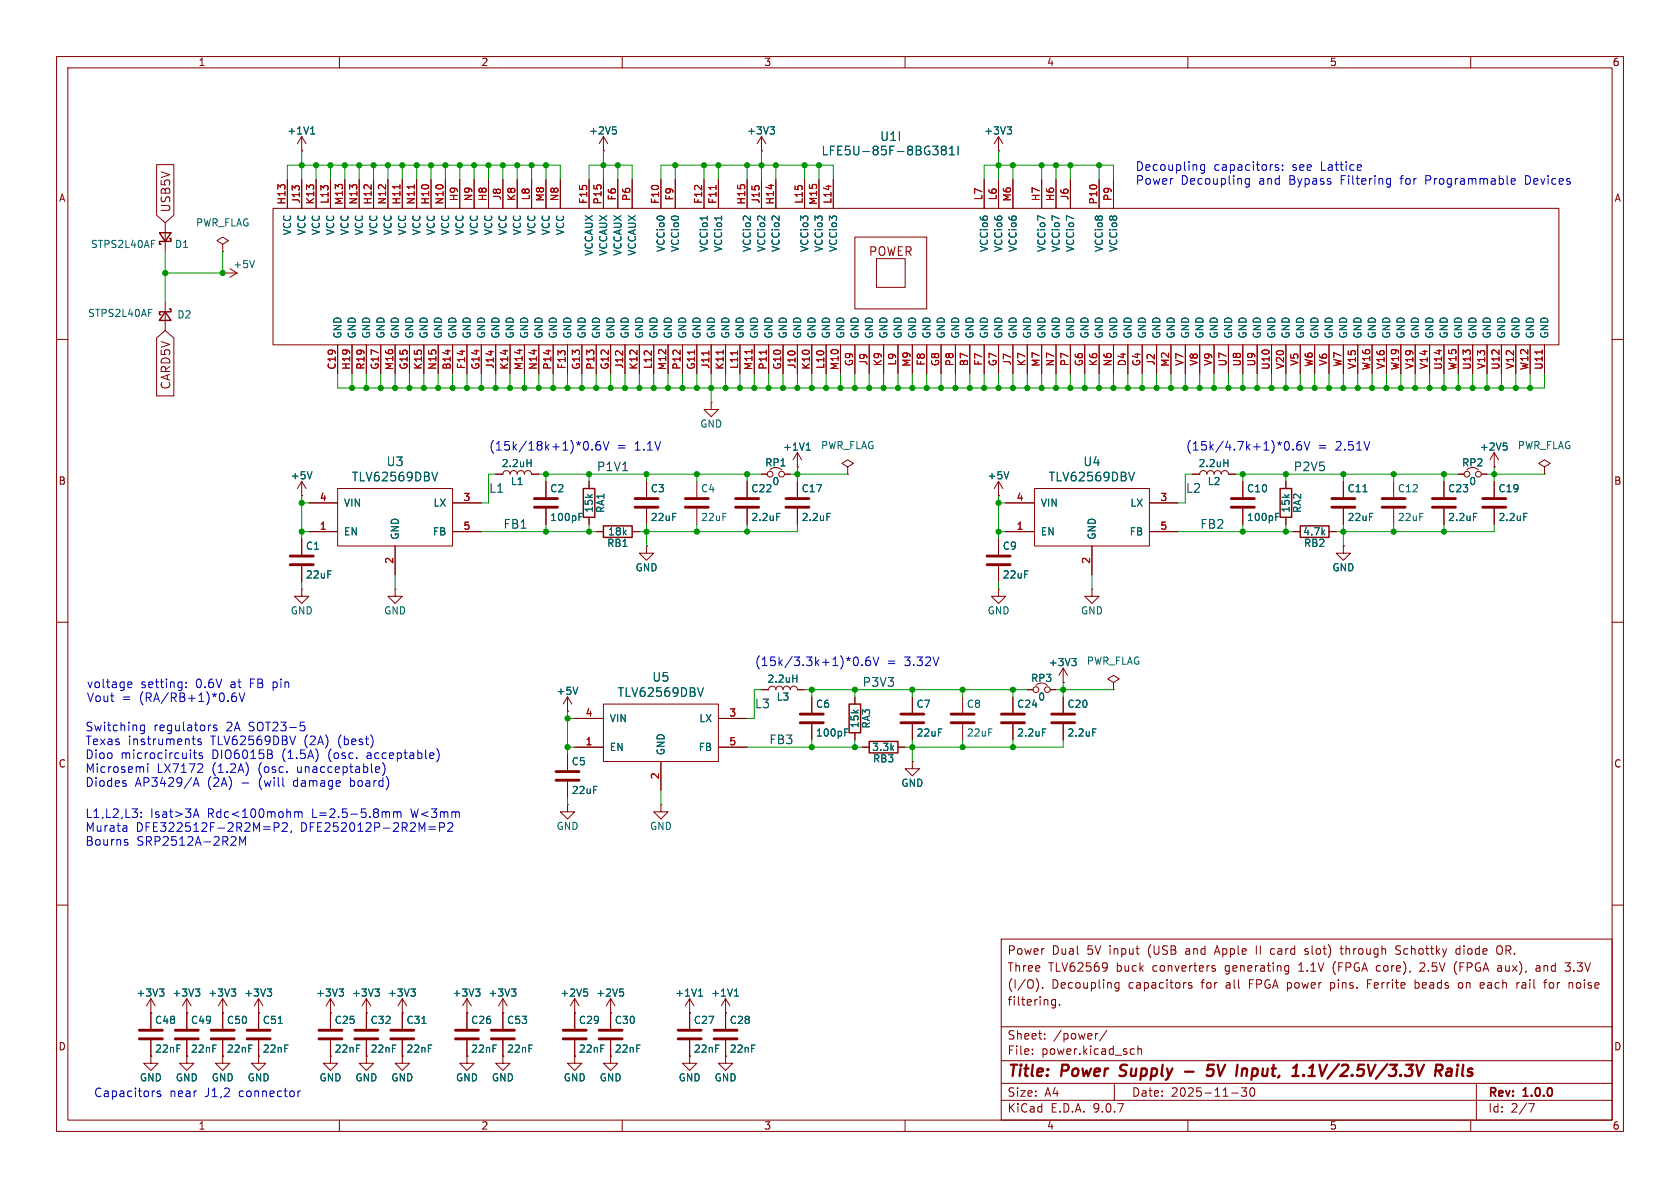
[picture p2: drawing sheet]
<svg xmlns="http://www.w3.org/2000/svg" width="297mm" height="210mm" viewBox="0 0 297 210" stroke-linecap="round" stroke-linejoin="round" font-family="sans-serif">
<defs><g id="words">
<g font-size="2.8" fill="#840000">
<text x="178" y="190.9">Title:</text>
<text x="187.7" y="190.9">Power</text>
<text x="198.8" y="190.9">Supply</text>
<text x="215.9" y="190.9">5V</text>
<text x="221.8" y="190.9">Input,</text>
<text x="232.6" y="190.9">1.1V/2.5V/3.3V</text>
<text x="258.6" y="190.9">Rails</text>
</g>
<g font-size="2.1" fill="#006464">
<text x="145.1" y="27.7">LFE5U-85F-8BG381I</text>
<text x="155.5" y="25.1">U1I</text>
<text x="68.2" y="82.6">U3</text>
<text x="191.4" y="82.6">U4</text>
<text x="62.1" y="85.3">TLV62569DBV</text>
<text x="185.3" y="85.3">TLV62569DBV</text>
<text x="109.1" y="123.4">TLV62569DBV</text>
<text x="115.2" y="120.7">U5</text>
</g>
<g font-size="2.1" fill="#0000c2">
<text x="200.7" y="30.3">Decoupling</text>
<text x="200.7" y="32.8">Power</text>
<text x="208.7" y="32.8">Decoupling</text>
<text x="214.5" y="30.3">capacitors:</text>
<text x="222.6" y="32.8">and</text>
<text x="228" y="32.8">Bypass</text>
<text x="228.5" y="30.3">see</text>
<text x="233.6" y="30.3">Lattice</text>
<text x="237.3" y="32.8">Filtering</text>
<text x="248" y="32.8">for</text>
<text x="252.5" y="32.8">Programmable</text>
<text x="270.3" y="32.8">Devices</text>
<text x="86.4" y="79.8">(15k/18k+1)*0.6V</text>
<text x="109" y="79.8">=</text>
<text x="112.2" y="79.8">1.1V</text>
<text x="209.5" y="79.8">(15k/4.7k+1)*0.6V</text>
<text x="232.9" y="79.8">=</text>
<text x="236.1" y="79.8">2.51V</text>
<text x="133.3" y="117.9">(15k/3.3k+1)*0.6V</text>
<text x="156.7" y="117.9">=</text>
<text x="159.9" y="117.9">3.32V</text>
<text x="15.2" y="121.8">voltage</text>
<text x="15.2" y="124.2">Vout</text>
<text x="21.5" y="124.2">=</text>
<text x="24.7" y="124.2">(RA/RB+1)*0.6V</text>
<text x="24.8" y="121.8">setting:</text>
<text x="34.6" y="121.8">0.6V</text>
<text x="40.9" y="121.8">at</text>
<text x="44.4" y="121.8">FB pin</text>
<text x="15" y="129.4">Switching</text>
<text x="15" y="131.8">Texas</text>
<text x="22.6" y="131.8">instruments</text>
<text x="27.1" y="129.4">regulators</text>
<text x="37.3" y="131.8">TLV62569DBV</text>
<text x="40" y="129.4">2A SOT23-5</text>
<text x="53.9" y="131.8">(2A)</text>
<text x="60" y="131.8">(best)</text>
<text x="15" y="134.3">Dioo</text>
<text x="15" y="136.7">Microsemi</text>
<text x="21.3" y="134.3">microcircuits</text>
<text x="27.7" y="136.7">LX7172</text>
<text x="37.5" y="136.7">(1.2A)</text>
<text x="37.5" y="134.3">DIO6015B</text>
<text x="45.8" y="136.7">(osc.</text>
<text x="50" y="134.3">(1.5A)</text>
<text x="52.8" y="136.7">unacceptable)</text>
<text x="58.3" y="134.3">(osc.</text>
<text x="65.2" y="134.3">acceptable)</text>
<text x="15" y="139.2">Diodes</text>
<text x="23.8" y="139.2">AP3429/A</text>
<text x="36.7" y="139.2">(2A)</text>
<text x="42.8" y="139.2">-</text>
<text x="46" y="139.2">(will</text>
<text x="52.3" y="139.2">damage</text>
<text x="62.4" y="139.2">board)</text>
<text x="15" y="144.7">L1,L2,L3:</text>
<text x="15" y="147.2">Murata</text>
<text x="15" y="149.6">Bourns</text>
<text x="24" y="147.2">DFE322512F-2R2M=P2,</text>
<text x="24.1" y="149.6">SRP2512A-2R2M</text>
<text x="26.5" y="144.7">Isat&gt;3A</text>
<text x="36.7" y="144.7">Rdc&lt;100mohm</text>
<text x="53.2" y="147.2">DFE252012P-2R2M=P2</text>
<text x="55.3" y="144.7">L=2.5-5.8mm</text>
<text x="72.9" y="144.7">W&lt;3mm</text>
<text x="16.5" y="194.1">Capacitors</text>
<text x="29.9" y="194.1">near</text>
<text x="36.3" y="194.1">J1,2</text>
<text x="42.4" y="194.1">connector</text>
</g>
<g font-size="2.1" fill="#840000">
<text x="30.3" y="37.7" transform="rotate(-90 30.3 37.7)">USB5V</text>
<text x="153.5" y="45.4">POWER</text>
<text x="30.3" y="68.9" transform="rotate(-90 30.3 68.9)">CARD5V</text>
<text x="178" y="172">Three</text>
<text x="178" y="169">Power</text>
<text x="185.3" y="172">TLV62569</text>
<text x="185.9" y="169">Dual</text>
<text x="192.2" y="169">5V input</text>
<text x="197.4" y="172">buck</text>
<text x="203.2" y="169">(USB</text>
<text x="203.9" y="172">converters</text>
<text x="210" y="169">and</text>
<text x="215.4" y="169">Apple</text>
<text x="216.8" y="172">generating</text>
<text x="225.5" y="169">card</text>
<text x="230" y="172">1.1V</text>
<text x="231.7" y="169">slot)</text>
<text x="236.2" y="172">(FPGA</text>
<text x="238.2" y="169">through</text>
<text x="244" y="172">core),</text>
<text x="248.1" y="169">Schottky</text>
<text x="251.9" y="172">2.5V</text>
<text x="258.1" y="172">(FPGA</text>
<text x="258.9" y="169">diode</text>
<text x="265.9" y="172">aux),</text>
<text x="266.3" y="169">OR.</text>
<text x="272.9" y="172">and</text>
<text x="278.2" y="172">3.3V</text>
<text x="178" y="178">filtering.</text>
<text x="178" y="175">(I/O).</text>
<text x="185.9" y="175">Decoupling</text>
<text x="199.5" y="175">capacitors</text>
<text x="212.5" y="175">for</text>
<text x="217" y="175">all</text>
<text x="221.2" y="175">FPGA power</text>
<text x="235.9" y="175">pins.</text>
<text x="242.5" y="175">Ferrite</text>
<text x="251.1" y="175">beads</text>
<text x="259" y="175">on</text>
<text x="263" y="175">each</text>
<text x="269.6" y="175">rail</text>
<text x="274.7" y="175">for</text>
<text x="279.1" y="175">noise</text>
<text x="178" y="184">Sheet:</text>
<text x="186.2" y="184">/power/</text>
<text x="178" y="186.7">File:</text>
<text x="184.1" y="186.7">power.kicad_sch</text>
<text x="178" y="196.9">KiCad</text>
<text x="178" y="194.1">Size:</text>
<text x="184.7" y="194.1">A4</text>
<text x="185.7" y="196.9">E.D.A.</text>
<text x="193.3" y="196.9">9.0.7</text>
<text x="200" y="194.1">Date:</text>
<text x="207" y="194.1">2025-11-30</text>
<text x="263" y="194.3">Rev:</text>
<text x="263" y="196.9">Id:</text>
<text x="267.1" y="196.9">2/7</text>
<text x="269.4" y="194.3">1.0.0</text>
</g>
<g font-size="2.1" fill="#0f0f0f">
<text x="105.4" y="83.4">P1V1</text>
<text x="228.6" y="83.4">P2V5</text>
<text x="86.4" y="87.2">L1</text>
<text x="209.5" y="87.2">L2</text>
<text x="88.9" y="93.6">FB1</text>
<text x="212.1" y="93.6">FB2</text>
<text x="133.3" y="125.3">L3</text>
<text x="152.4" y="121.5">P3V3</text>
<text x="135.9" y="131.7">FB3</text>
</g>
<g font-size="1.8" fill="#840000">
<text x="35" y="11.9">1</text>
<text x="85" y="11.9">2</text>
<text x="135" y="11.9">3</text>
<text x="185" y="11.9">4</text>
<text x="235" y="11.9">5</text>
<text x="285" y="11.9">6</text>
<text x="10.3" y="35.9">A</text>
<text x="285.3" y="35.9">A</text>
<text x="10.3" y="85.9">B</text>
<text x="285.3" y="85.9">B</text>
<text x="10.3" y="135.9">C</text>
<text x="285.3" y="135.9">C</text>
<text x="10.3" y="185.9">D</text>
<text x="285.3" y="185.9">D</text>
<text x="35" y="199.9">1</text>
<text x="85" y="199.9">2</text>
<text x="135" y="199.9">3</text>
<text x="185" y="199.9">4</text>
<text x="235" y="199.9">5</text>
<text x="285" y="199.9">6</text>
</g>
<g font-size="1.8" fill="#006464">
<text x="50.7" y="24">+1V1</text>
<text x="104" y="24">+2V5</text>
<text x="132" y="24">+3V3</text>
<text x="173.9" y="24">+3V3</text>
<text x="34.6" y="40.2">PWR_FLAG</text>
<text x="51.7" y="41.7" transform="rotate(-90 51.7 41.7)">VCC</text>
<text x="54.2" y="41.7" transform="rotate(-90 54.2 41.7)">VCC</text>
<text x="56.7" y="41.7" transform="rotate(-90 56.7 41.7)">VCC</text>
<text x="59.3" y="41.7" transform="rotate(-90 59.3 41.7)">VCC</text>
<text x="61.8" y="41.7" transform="rotate(-90 61.8 41.7)">VCC</text>
<text x="64.4" y="41.7" transform="rotate(-90 64.4 41.7)">VCC</text>
<text x="66.9" y="41.7" transform="rotate(-90 66.9 41.7)">VCC</text>
<text x="69.4" y="41.7" transform="rotate(-90 69.4 41.7)">VCC</text>
<text x="72" y="41.7" transform="rotate(-90 72 41.7)">VCC</text>
<text x="74.5" y="41.7" transform="rotate(-90 74.5 41.7)">VCC</text>
<text x="77.1" y="41.7" transform="rotate(-90 77.1 41.7)">VCC</text>
<text x="79.6" y="41.7" transform="rotate(-90 79.6 41.7)">VCC</text>
<text x="82.1" y="41.7" transform="rotate(-90 82.1 41.7)">VCC</text>
<text x="84.7" y="41.7" transform="rotate(-90 84.7 41.7)">VCC</text>
<text x="87.2" y="41.7" transform="rotate(-90 87.2 41.7)">VCC</text>
<text x="89.8" y="41.7" transform="rotate(-90 89.8 41.7)">VCC</text>
<text x="92.3" y="41.7" transform="rotate(-90 92.3 41.7)">VCC</text>
<text x="94.8" y="41.7" transform="rotate(-90 94.8 41.7)">VCC</text>
<text x="97.4" y="41.7" transform="rotate(-90 97.4 41.7)">VCC</text>
<text x="99.9" y="41.7" transform="rotate(-90 99.9 41.7)">VCC</text>
<text x="16" y="44">STPS2L40AF</text>
<text x="30.8" y="44">D1</text>
<text x="41.1" y="47.6">+5V</text>
<text x="105" y="45.3" transform="rotate(-90 105 45.3)">VCCAUX</text>
<text x="107.5" y="45.3" transform="rotate(-90 107.5 45.3)">VCCAUX</text>
<text x="110.1" y="45.3" transform="rotate(-90 110.1 45.3)">VCCAUX</text>
<text x="112.6" y="45.3" transform="rotate(-90 112.6 45.3)">VCCAUX</text>
<text x="117.7" y="44.6" transform="rotate(-90 117.7 44.6)">VCCio0</text>
<text x="120.2" y="44.6" transform="rotate(-90 120.2 44.6)">VCCio0</text>
<text x="125.3" y="44.6" transform="rotate(-90 125.3 44.6)">VCCio1</text>
<text x="127.9" y="44.6" transform="rotate(-90 127.9 44.6)">VCCio1</text>
<text x="132.9" y="44.6" transform="rotate(-90 132.9 44.6)">VCCio2</text>
<text x="135.5" y="44.6" transform="rotate(-90 135.5 44.6)">VCCio2</text>
<text x="138" y="44.6" transform="rotate(-90 138 44.6)">VCCio2</text>
<text x="143.1" y="44.6" transform="rotate(-90 143.1 44.6)">VCCio3</text>
<text x="145.6" y="44.6" transform="rotate(-90 145.6 44.6)">VCCio3</text>
<text x="148.2" y="44.6" transform="rotate(-90 148.2 44.6)">VCCio3</text>
<text x="174.9" y="44.6" transform="rotate(-90 174.9 44.6)">VCCio6</text>
<text x="177.4" y="44.6" transform="rotate(-90 177.4 44.6)">VCCio6</text>
<text x="179.9" y="44.6" transform="rotate(-90 179.9 44.6)">VCCio6</text>
<text x="185" y="44.6" transform="rotate(-90 185 44.6)">VCCio7</text>
<text x="187.6" y="44.6" transform="rotate(-90 187.6 44.6)">VCCio7</text>
<text x="190.1" y="44.6" transform="rotate(-90 190.1 44.6)">VCCio7</text>
<text x="195.2" y="44.6" transform="rotate(-90 195.2 44.6)">VCCio8</text>
<text x="197.7" y="44.6" transform="rotate(-90 197.7 44.6)">VCCio8</text>
<text x="15.5" y="56.2">STPS2L40AF</text>
<text x="31.3" y="56.5">D2</text>
<text x="60.6" y="59.9" transform="rotate(-90 60.6 59.9)">GND</text>
<text x="63.1" y="59.9" transform="rotate(-90 63.1 59.9)">GND</text>
<text x="65.6" y="59.9" transform="rotate(-90 65.6 59.9)">GND</text>
<text x="68.2" y="59.9" transform="rotate(-90 68.2 59.9)">GND</text>
<text x="70.7" y="59.9" transform="rotate(-90 70.7 59.9)">GND</text>
<text x="73.3" y="59.9" transform="rotate(-90 73.3 59.9)">GND</text>
<text x="75.8" y="59.9" transform="rotate(-90 75.8 59.9)">GND</text>
<text x="78.3" y="59.9" transform="rotate(-90 78.3 59.9)">GND</text>
<text x="80.9" y="59.9" transform="rotate(-90 80.9 59.9)">GND</text>
<text x="83.4" y="59.9" transform="rotate(-90 83.4 59.9)">GND</text>
<text x="86" y="59.9" transform="rotate(-90 86 59.9)">GND</text>
<text x="88.5" y="59.9" transform="rotate(-90 88.5 59.9)">GND</text>
<text x="91" y="59.9" transform="rotate(-90 91 59.9)">GND</text>
<text x="93.6" y="59.9" transform="rotate(-90 93.6 59.9)">GND</text>
<text x="96.1" y="59.9" transform="rotate(-90 96.1 59.9)">GND</text>
<text x="98.7" y="59.9" transform="rotate(-90 98.7 59.9)">GND</text>
<text x="101.2" y="59.9" transform="rotate(-90 101.2 59.9)">GND</text>
<text x="103.7" y="59.9" transform="rotate(-90 103.7 59.9)">GND</text>
<text x="106.3" y="59.9" transform="rotate(-90 106.3 59.9)">GND</text>
<text x="108.8" y="59.9" transform="rotate(-90 108.8 59.9)">GND</text>
<text x="111.4" y="59.9" transform="rotate(-90 111.4 59.9)">GND</text>
<text x="113.9" y="59.9" transform="rotate(-90 113.9 59.9)">GND</text>
<text x="116.4" y="59.9" transform="rotate(-90 116.4 59.9)">GND</text>
<text x="119" y="59.9" transform="rotate(-90 119 59.9)">GND</text>
<text x="121.5" y="59.9" transform="rotate(-90 121.5 59.9)">GND</text>
<text x="124.1" y="59.9" transform="rotate(-90 124.1 59.9)">GND</text>
<text x="126.6" y="59.9" transform="rotate(-90 126.6 59.9)">GND</text>
<text x="129.1" y="59.9" transform="rotate(-90 129.1 59.9)">GND</text>
<text x="131.7" y="59.9" transform="rotate(-90 131.7 59.9)">GND</text>
<text x="134.2" y="59.9" transform="rotate(-90 134.2 59.9)">GND</text>
<text x="136.8" y="59.9" transform="rotate(-90 136.8 59.9)">GND</text>
<text x="139.3" y="59.9" transform="rotate(-90 139.3 59.9)">GND</text>
<text x="141.8" y="59.9" transform="rotate(-90 141.8 59.9)">GND</text>
<text x="144.4" y="59.9" transform="rotate(-90 144.4 59.9)">GND</text>
<text x="146.9" y="59.9" transform="rotate(-90 146.9 59.9)">GND</text>
<text x="149.5" y="59.9" transform="rotate(-90 149.5 59.9)">GND</text>
<text x="152" y="59.9" transform="rotate(-90 152 59.9)">GND</text>
<text x="154.5" y="59.9" transform="rotate(-90 154.5 59.9)">GND</text>
<text x="157.1" y="59.9" transform="rotate(-90 157.1 59.9)">GND</text>
<text x="159.6" y="59.9" transform="rotate(-90 159.6 59.9)">GND</text>
<text x="162.2" y="59.9" transform="rotate(-90 162.2 59.9)">GND</text>
<text x="164.7" y="59.9" transform="rotate(-90 164.7 59.9)">GND</text>
<text x="167.2" y="59.9" transform="rotate(-90 167.2 59.9)">GND</text>
<text x="169.8" y="59.9" transform="rotate(-90 169.8 59.9)">GND</text>
<text x="172.3" y="59.9" transform="rotate(-90 172.3 59.9)">GND</text>
<text x="174.9" y="59.9" transform="rotate(-90 174.9 59.9)">GND</text>
<text x="177.4" y="59.9" transform="rotate(-90 177.4 59.9)">GND</text>
<text x="179.9" y="59.9" transform="rotate(-90 179.9 59.9)">GND</text>
<text x="182.5" y="59.9" transform="rotate(-90 182.5 59.9)">GND</text>
<text x="185" y="59.9" transform="rotate(-90 185 59.9)">GND</text>
<text x="187.6" y="59.9" transform="rotate(-90 187.6 59.9)">GND</text>
<text x="190.1" y="59.9" transform="rotate(-90 190.1 59.9)">GND</text>
<text x="192.6" y="59.9" transform="rotate(-90 192.6 59.9)">GND</text>
<text x="195.2" y="59.9" transform="rotate(-90 195.2 59.9)">GND</text>
<text x="197.7" y="59.9" transform="rotate(-90 197.7 59.9)">GND</text>
<text x="200.3" y="59.9" transform="rotate(-90 200.3 59.9)">GND</text>
<text x="202.8" y="59.9" transform="rotate(-90 202.8 59.9)">GND</text>
<text x="205.3" y="59.9" transform="rotate(-90 205.3 59.9)">GND</text>
<text x="207.9" y="59.9" transform="rotate(-90 207.9 59.9)">GND</text>
<text x="210.4" y="59.9" transform="rotate(-90 210.4 59.9)">GND</text>
<text x="213" y="59.9" transform="rotate(-90 213 59.9)">GND</text>
<text x="215.5" y="59.9" transform="rotate(-90 215.5 59.9)">GND</text>
<text x="218" y="59.9" transform="rotate(-90 218 59.9)">GND</text>
<text x="220.6" y="59.9" transform="rotate(-90 220.6 59.9)">GND</text>
<text x="223.1" y="59.9" transform="rotate(-90 223.1 59.9)">GND</text>
<text x="225.7" y="59.9" transform="rotate(-90 225.7 59.9)">GND</text>
<text x="228.2" y="59.9" transform="rotate(-90 228.2 59.9)">GND</text>
<text x="230.7" y="59.9" transform="rotate(-90 230.7 59.9)">GND</text>
<text x="233.3" y="59.9" transform="rotate(-90 233.3 59.9)">GND</text>
<text x="235.8" y="59.9" transform="rotate(-90 235.8 59.9)">GND</text>
<text x="238.4" y="59.9" transform="rotate(-90 238.4 59.9)">GND</text>
<text x="240.9" y="59.9" transform="rotate(-90 240.9 59.9)">GND</text>
<text x="243.4" y="59.9" transform="rotate(-90 243.4 59.9)">GND</text>
<text x="246" y="59.9" transform="rotate(-90 246 59.9)">GND</text>
<text x="248.5" y="59.9" transform="rotate(-90 248.5 59.9)">GND</text>
<text x="251.1" y="59.9" transform="rotate(-90 251.1 59.9)">GND</text>
<text x="253.6" y="59.9" transform="rotate(-90 253.6 59.9)">GND</text>
<text x="256.1" y="59.9" transform="rotate(-90 256.1 59.9)">GND</text>
<text x="258.7" y="59.9" transform="rotate(-90 258.7 59.9)">GND</text>
<text x="261.2" y="59.9" transform="rotate(-90 261.2 59.9)">GND</text>
<text x="263.8" y="59.9" transform="rotate(-90 263.8 59.9)">GND</text>
<text x="266.3" y="59.9" transform="rotate(-90 266.3 59.9)">GND</text>
<text x="268.8" y="59.9" transform="rotate(-90 268.8 59.9)">GND</text>
<text x="271.4" y="59.9" transform="rotate(-90 271.4 59.9)">GND</text>
<text x="273.9" y="59.9" transform="rotate(-90 273.9 59.9)">GND</text>
<text x="123.7" y="75.8">GND</text>
<text x="88.6" y="82.8">2.2uH</text>
<text x="135.2" y="82.7">RP1</text>
<text x="138.3" y="79.9">+1V1</text>
<text x="145" y="79.6">PWR_FLAG</text>
<text x="211.8" y="82.8">2.2uH</text>
<text x="258.4" y="82.7">RP2</text>
<text x="261.5" y="79.9">+2V5</text>
<text x="268.2" y="79.6">PWR_FLAG</text>
<text x="51.3" y="84.9">+5V</text>
<text x="60.7" y="89.8">VIN</text>
<text x="76.6" y="89.8">LX</text>
<text x="90.2" y="86">L1</text>
<text x="97.2" y="87.2">C2</text>
<text x="114.9" y="87.2">C3</text>
<text x="123.8" y="87.2">C4</text>
<text x="132.7" y="87.2">C22</text>
<text x="136.5" y="86">0</text>
<text x="141.6" y="87.2">C17</text>
<text x="174.5" y="84.9">+5V</text>
<text x="183.9" y="89.8">VIN</text>
<text x="199.7" y="89.8">LX</text>
<text x="213.4" y="86">L2</text>
<text x="220.4" y="87.2">C10</text>
<text x="238.1" y="87.2">C11</text>
<text x="247" y="87.2">C12</text>
<text x="255.9" y="87.2">C23</text>
<text x="259.6" y="86">0</text>
<text x="264.8" y="87.2">C19</text>
<text x="60.7" y="94.8">EN</text>
<text x="70.7" y="95.5" transform="rotate(-90 70.7 95.5)">GND</text>
<text x="76.4" y="94.8">FB</text>
<text x="97.2" y="92.3">100pF</text>
<text x="105" y="90.7" transform="rotate(-90 105 90.7)">15k</text>
<text x="107" y="90.8" transform="rotate(-90 107 90.8)">RA1</text>
<text x="107.4" y="94.8">18k</text>
<text x="114.9" y="92.3">22uF</text>
<text x="123.8" y="92.3">22uF</text>
<text x="132.7" y="92.3">2.2uF</text>
<text x="141.6" y="92.3">2.2uF</text>
<text x="183.9" y="94.8">EN</text>
<text x="193.9" y="95.5" transform="rotate(-90 193.9 95.5)">GND</text>
<text x="199.6" y="94.8">FB</text>
<text x="220.4" y="92.3">100pF</text>
<text x="228.2" y="90.7" transform="rotate(-90 228.2 90.7)">15k</text>
<text x="230.2" y="90.8" transform="rotate(-90 230.2 90.8)">RA2</text>
<text x="230.3" y="94.8">4.7k</text>
<text x="238.1" y="92.3">22uF</text>
<text x="247" y="92.3">22uF</text>
<text x="255.9" y="92.3">2.2uF</text>
<text x="264.8" y="92.3">2.2uF</text>
<text x="54" y="97.4">C1</text>
<text x="107.2" y="96.9">RB1</text>
<text x="112.3" y="101.2">GND</text>
<text x="177.2" y="97.4">C9</text>
<text x="230.4" y="96.9">RB2</text>
<text x="235.5" y="101.2">GND</text>
<text x="54" y="102.5">22uF</text>
<text x="177.2" y="102.5">22uF</text>
<text x="51.3" y="108.8">GND</text>
<text x="67.8" y="108.8">GND</text>
<text x="174.5" y="108.8">GND</text>
<text x="191" y="108.8">GND</text>
<text x="185.3" y="118">+3V3</text>
<text x="192" y="117.7">PWR_FLAG</text>
<text x="98.3" y="123">+5V</text>
<text x="135.6" y="120.9">2.2uH</text>
<text x="137.2" y="124.1">L3</text>
<text x="144.2" y="125.3">C6</text>
<text x="161.9" y="125.3">C7</text>
<text x="170.8" y="125.3">C8</text>
<text x="179.7" y="125.3">C24</text>
<text x="182.2" y="120.8">RP3</text>
<text x="183.4" y="124.1">0</text>
<text x="188.6" y="125.3">C20</text>
<text x="107.7" y="127.9">VIN</text>
<text x="123.5" y="127.9">LX</text>
<text x="144.2" y="130.4">100pF</text>
<text x="152" y="128.8" transform="rotate(-90 152 128.8)">15k</text>
<text x="154" y="128.9" transform="rotate(-90 154 128.9)">RA3</text>
<text x="161.9" y="130.4">22uF</text>
<text x="170.8" y="130.4">22uF</text>
<text x="179.7" y="130.4">2.2uF</text>
<text x="188.6" y="130.4">2.2uF</text>
<text x="101" y="135.5">C5</text>
<text x="107.7" y="132.9">EN</text>
<text x="117.7" y="133.6" transform="rotate(-90 117.7 133.6)">GND</text>
<text x="123.4" y="132.9">FB</text>
<text x="154.1" y="132.9">3.3k</text>
<text x="154.2" y="135">RB3</text>
<text x="101" y="140.6">22uF</text>
<text x="159.3" y="139.3">GND</text>
<text x="98.3" y="146.9">GND</text>
<text x="114.8" y="146.9">GND</text>
<text x="24" y="176.4">+3V3</text>
<text x="30.4" y="176.4">+3V3</text>
<text x="36.7" y="176.4">+3V3</text>
<text x="43.1" y="176.4">+3V3</text>
<text x="55.8" y="176.4">+3V3</text>
<text x="62.1" y="176.4">+3V3</text>
<text x="68.5" y="176.4">+3V3</text>
<text x="79.9" y="176.4">+3V3</text>
<text x="86.3" y="176.4">+3V3</text>
<text x="99" y="176.4">+2V5</text>
<text x="105.3" y="176.4">+2V5</text>
<text x="119.3" y="176.4">+1V1</text>
<text x="125.6" y="176.4">+1V1</text>
<text x="27.3" y="181.2">C48</text>
<text x="33.7" y="181.2">C49</text>
<text x="40" y="181.2">C50</text>
<text x="46.4" y="181.2">C51</text>
<text x="59.1" y="181.2">C25</text>
<text x="65.4" y="181.2">C32</text>
<text x="71.8" y="181.2">C31</text>
<text x="83.2" y="181.2">C26</text>
<text x="89.5" y="181.2">C53</text>
<text x="102.2" y="181.2">C29</text>
<text x="108.6" y="181.2">C30</text>
<text x="122.6" y="181.2">C27</text>
<text x="128.9" y="181.2">C28</text>
<text x="24.6" y="191.4">GND</text>
<text x="27.3" y="186.3">22nF</text>
<text x="31" y="191.4">GND</text>
<text x="33.7" y="186.3">22nF</text>
<text x="37.3" y="191.4">GND</text>
<text x="40" y="186.3">22nF</text>
<text x="43.7" y="191.4">GND</text>
<text x="46.4" y="186.3">22nF</text>
<text x="56.4" y="191.4">GND</text>
<text x="59.1" y="186.3">22nF</text>
<text x="62.7" y="191.4">GND</text>
<text x="65.4" y="186.3">22nF</text>
<text x="69.1" y="191.4">GND</text>
<text x="71.8" y="186.3">22nF</text>
<text x="80.5" y="191.4">GND</text>
<text x="83.2" y="186.3">22nF</text>
<text x="86.9" y="191.4">GND</text>
<text x="89.5" y="186.3">22nF</text>
<text x="99.6" y="191.4">GND</text>
<text x="102.2" y="186.3">22nF</text>
<text x="105.9" y="191.4">GND</text>
<text x="108.6" y="186.3">22nF</text>
<text x="119.9" y="191.4">GND</text>
<text x="122.6" y="186.3">22nF</text>
<text x="126.2" y="191.4">GND</text>
<text x="128.9" y="186.3">22nF</text>
</g>
<g font-size="1.8" fill="#a90000">
<text x="81" y="35.7" transform="rotate(-90 81 35.7)">H9</text>
<text x="83.6" y="35.7" transform="rotate(-90 83.6 35.7)">N9</text>
<text x="86.1" y="35.7" transform="rotate(-90 86.1 35.7)">H8</text>
<text x="88.6" y="35.5" transform="rotate(-90 88.6 35.5)">J8</text>
<text x="91.2" y="35.6" transform="rotate(-90 91.2 35.6)">K8</text>
<text x="93.7" y="35.5" transform="rotate(-90 93.7 35.5)">L8</text>
<text x="96.3" y="35.7" transform="rotate(-90 96.3 35.7)">M8</text>
<text x="98.8" y="35.7" transform="rotate(-90 98.8 35.7)">N8</text>
<text x="109" y="35.5" transform="rotate(-90 109 35.5)">F6</text>
<text x="111.5" y="35.6" transform="rotate(-90 111.5 35.6)">P6</text>
<text x="119.1" y="35.5" transform="rotate(-90 119.1 35.5)">F9</text>
<text x="173.7" y="35.5" transform="rotate(-90 173.7 35.5)">L7</text>
<text x="176.3" y="35.5" transform="rotate(-90 176.3 35.5)">L6</text>
<text x="178.8" y="35.7" transform="rotate(-90 178.8 35.7)">M6</text>
<text x="183.9" y="35.7" transform="rotate(-90 183.9 35.7)">H7</text>
<text x="186.4" y="35.7" transform="rotate(-90 186.4 35.7)">H6</text>
<text x="189" y="35.5" transform="rotate(-90 189 35.5)">J6</text>
<text x="196.6" y="35.6" transform="rotate(-90 196.6 35.6)">P9</text>
<text x="50.5" y="36.3" transform="rotate(-90 50.5 36.3)">H13</text>
<text x="53.1" y="36.1" transform="rotate(-90 53.1 36.1)">J13</text>
<text x="55.6" y="36.2" transform="rotate(-90 55.6 36.2)">K13</text>
<text x="58.2" y="36.1" transform="rotate(-90 58.2 36.1)">L13</text>
<text x="60.7" y="36.3" transform="rotate(-90 60.7 36.3)">M13</text>
<text x="63.2" y="36.3" transform="rotate(-90 63.2 36.3)">N13</text>
<text x="65.8" y="36.3" transform="rotate(-90 65.8 36.3)">H12</text>
<text x="68.3" y="36.3" transform="rotate(-90 68.3 36.3)">N12</text>
<text x="70.9" y="36.3" transform="rotate(-90 70.9 36.3)">H11</text>
<text x="73.4" y="36.3" transform="rotate(-90 73.4 36.3)">N11</text>
<text x="75.9" y="36.3" transform="rotate(-90 75.9 36.3)">H10</text>
<text x="78.5" y="36.3" transform="rotate(-90 78.5 36.3)">N10</text>
<text x="103.9" y="36.1" transform="rotate(-90 103.9 36.1)">F15</text>
<text x="106.4" y="36.2" transform="rotate(-90 106.4 36.2)">P15</text>
<text x="116.6" y="36.1" transform="rotate(-90 116.6 36.1)">F10</text>
<text x="124.2" y="36.1" transform="rotate(-90 124.2 36.1)">F12</text>
<text x="126.7" y="36.1" transform="rotate(-90 126.7 36.1)">F11</text>
<text x="131.8" y="36.3" transform="rotate(-90 131.8 36.3)">H15</text>
<text x="134.4" y="36.1" transform="rotate(-90 134.4 36.1)">J15</text>
<text x="136.9" y="36.3" transform="rotate(-90 136.9 36.3)">H14</text>
<text x="142" y="36.1" transform="rotate(-90 142 36.1)">L15</text>
<text x="144.5" y="36.3" transform="rotate(-90 144.5 36.3)">M15</text>
<text x="147.1" y="36.1" transform="rotate(-90 147.1 36.1)">L14</text>
<text x="194.1" y="36.2" transform="rotate(-90 194.1 36.2)">P10</text>
<text x="59.4" y="65.4" transform="rotate(-90 59.4 65.4)">C19</text>
<text x="62" y="65.5" transform="rotate(-90 62 65.5)">H19</text>
<text x="64.5" y="65.4" transform="rotate(-90 64.5 65.4)">R19</text>
<text x="67.1" y="65.4" transform="rotate(-90 67.1 65.4)">G17</text>
<text x="69.6" y="65.5" transform="rotate(-90 69.6 65.5)">M16</text>
<text x="72.1" y="65.4" transform="rotate(-90 72.1 65.4)">G15</text>
<text x="74.7" y="65.4" transform="rotate(-90 74.7 65.4)">K15</text>
<text x="77.2" y="65.5" transform="rotate(-90 77.2 65.5)">N15</text>
<text x="79.8" y="65.4" transform="rotate(-90 79.8 65.4)">B14</text>
<text x="82.3" y="65.4" transform="rotate(-90 82.3 65.4)">F14</text>
<text x="84.8" y="65.4" transform="rotate(-90 84.8 65.4)">G14</text>
<text x="87.4" y="65.3" transform="rotate(-90 87.4 65.3)">J14</text>
<text x="89.9" y="65.4" transform="rotate(-90 89.9 65.4)">K14</text>
<text x="92.5" y="65.5" transform="rotate(-90 92.5 65.5)">M14</text>
<text x="95" y="65.5" transform="rotate(-90 95 65.5)">N14</text>
<text x="97.5" y="65.4" transform="rotate(-90 97.5 65.4)">P14</text>
<text x="100.1" y="65.4" transform="rotate(-90 100.1 65.4)">F13</text>
<text x="102.6" y="65.4" transform="rotate(-90 102.6 65.4)">G13</text>
<text x="105.2" y="65.4" transform="rotate(-90 105.2 65.4)">P13</text>
<text x="107.7" y="65.4" transform="rotate(-90 107.7 65.4)">G12</text>
<text x="110.2" y="65.3" transform="rotate(-90 110.2 65.3)">J12</text>
<text x="112.8" y="65.4" transform="rotate(-90 112.8 65.4)">K12</text>
<text x="115.3" y="65.3" transform="rotate(-90 115.3 65.3)">L12</text>
<text x="117.9" y="65.5" transform="rotate(-90 117.9 65.5)">M12</text>
<text x="120.4" y="65.4" transform="rotate(-90 120.4 65.4)">P12</text>
<text x="122.9" y="65.4" transform="rotate(-90 122.9 65.4)">G11</text>
<text x="125.5" y="65.3" transform="rotate(-90 125.5 65.3)">J11</text>
<text x="128" y="65.4" transform="rotate(-90 128 65.4)">K11</text>
<text x="130.6" y="65.3" transform="rotate(-90 130.6 65.3)">L11</text>
<text x="133.1" y="65.5" transform="rotate(-90 133.1 65.5)">M11</text>
<text x="135.6" y="65.4" transform="rotate(-90 135.6 65.4)">P11</text>
<text x="138.2" y="65.4" transform="rotate(-90 138.2 65.4)">G10</text>
<text x="140.7" y="65.3" transform="rotate(-90 140.7 65.3)">J10</text>
<text x="143.3" y="65.4" transform="rotate(-90 143.3 65.4)">K10</text>
<text x="145.8" y="65.3" transform="rotate(-90 145.8 65.3)">L10</text>
<text x="148.3" y="65.5" transform="rotate(-90 148.3 65.5)">M10</text>
<text x="150.9" y="64.8" transform="rotate(-90 150.9 64.8)">G9</text>
<text x="153.4" y="64.7" transform="rotate(-90 153.4 64.7)">J9</text>
<text x="156" y="64.8" transform="rotate(-90 156 64.8)">K9</text>
<text x="158.5" y="64.7" transform="rotate(-90 158.5 64.7)">L9</text>
<text x="161" y="64.9" transform="rotate(-90 161 64.9)">M9</text>
<text x="163.6" y="64.8" transform="rotate(-90 163.6 64.8)">F8</text>
<text x="166.1" y="64.8" transform="rotate(-90 166.1 64.8)">G8</text>
<text x="168.7" y="64.8" transform="rotate(-90 168.7 64.8)">P8</text>
<text x="171.2" y="64.8" transform="rotate(-90 171.2 64.8)">B7</text>
<text x="173.7" y="64.8" transform="rotate(-90 173.7 64.8)">F7</text>
<text x="176.3" y="64.8" transform="rotate(-90 176.3 64.8)">G7</text>
<text x="178.8" y="64.7" transform="rotate(-90 178.8 64.7)">J7</text>
<text x="181.4" y="64.8" transform="rotate(-90 181.4 64.8)">K7</text>
<text x="183.9" y="64.9" transform="rotate(-90 183.9 64.9)">M7</text>
<text x="186.4" y="64.9" transform="rotate(-90 186.4 64.9)">N7</text>
<text x="189" y="64.8" transform="rotate(-90 189 64.8)">P7</text>
<text x="191.5" y="64.8" transform="rotate(-90 191.5 64.8)">G6</text>
<text x="194.1" y="64.8" transform="rotate(-90 194.1 64.8)">K6</text>
<text x="196.6" y="64.9" transform="rotate(-90 196.6 64.9)">N6</text>
<text x="199.1" y="64.8" transform="rotate(-90 199.1 64.8)">D4</text>
<text x="201.7" y="64.8" transform="rotate(-90 201.7 64.8)">G4</text>
<text x="204.2" y="64.7" transform="rotate(-90 204.2 64.7)">J2</text>
<text x="206.8" y="64.9" transform="rotate(-90 206.8 64.9)">M2</text>
<text x="209.3" y="64.8" transform="rotate(-90 209.3 64.8)">V7</text>
<text x="211.8" y="64.8" transform="rotate(-90 211.8 64.8)">V8</text>
<text x="214.4" y="64.8" transform="rotate(-90 214.4 64.8)">V9</text>
<text x="216.9" y="64.9" transform="rotate(-90 216.9 64.9)">U7</text>
<text x="219.5" y="64.9" transform="rotate(-90 219.5 64.9)">U8</text>
<text x="222" y="64.9" transform="rotate(-90 222 64.9)">U9</text>
<text x="224.5" y="65.5" transform="rotate(-90 224.5 65.5)">U10</text>
<text x="227.1" y="65.4" transform="rotate(-90 227.1 65.4)">V20</text>
<text x="229.6" y="64.8" transform="rotate(-90 229.6 64.8)">V5</text>
<text x="232.2" y="64.9" transform="rotate(-90 232.2 64.9)">W6</text>
<text x="234.7" y="64.8" transform="rotate(-90 234.7 64.8)">V6</text>
<text x="237.2" y="64.9" transform="rotate(-90 237.2 64.9)">W7</text>
<text x="239.8" y="65.4" transform="rotate(-90 239.8 65.4)">V15</text>
<text x="242.3" y="65.5" transform="rotate(-90 242.3 65.5)">W16</text>
<text x="244.9" y="65.4" transform="rotate(-90 244.9 65.4)">V16</text>
<text x="247.4" y="65.5" transform="rotate(-90 247.4 65.5)">W19</text>
<text x="249.9" y="65.4" transform="rotate(-90 249.9 65.4)">V19</text>
<text x="252.5" y="65.4" transform="rotate(-90 252.5 65.4)">V14</text>
<text x="255" y="65.5" transform="rotate(-90 255 65.5)">U14</text>
<text x="257.6" y="65.5" transform="rotate(-90 257.6 65.5)">W15</text>
<text x="260.1" y="65.5" transform="rotate(-90 260.1 65.5)">U13</text>
<text x="262.6" y="65.4" transform="rotate(-90 262.6 65.4)">V13</text>
<text x="265.2" y="65.5" transform="rotate(-90 265.2 65.5)">U12</text>
<text x="267.7" y="65.4" transform="rotate(-90 267.7 65.4)">V12</text>
<text x="270.3" y="65.5" transform="rotate(-90 270.3 65.5)">W12</text>
<text x="272.8" y="65.5" transform="rotate(-90 272.8 65.5)">U11</text>
<text x="56.4" y="88.6">4</text>
<text x="81.8" y="88.6">3</text>
<text x="179.6" y="88.6">4</text>
<text x="205" y="88.6">3</text>
<text x="56.4" y="93.7">1</text>
<text x="81.8" y="93.7">5</text>
<text x="179.6" y="93.7">1</text>
<text x="205" y="93.7">5</text>
<text x="69.6" y="99.8" transform="rotate(-90 69.6 99.8)">2</text>
<text x="192.8" y="99.8" transform="rotate(-90 192.8 99.8)">2</text>
<text x="103.4" y="126.7">4</text>
<text x="103.4" y="131.8">1</text>
<text x="128.8" y="126.7">3</text>
<text x="128.8" y="131.8">5</text>
<text x="116.6" y="137.9" transform="rotate(-90 116.6 137.9)">2</text>
</g>
</g></defs>
<g fill="none" stroke="#840000" stroke-width=".18">
<path d="M10 10h277v190h-277zM12 12h273v186h-273zM60 10v2M110 10v2M160 10v2M210 10v2M260 10v2M27.7 29.1h3v8.9l-1.5 1.4-1.5-1.4zM29.2 39.4v5.1M48.3 36.8h227.3v24.2h-227.3zM50.8 31.8v5M53.3 26.7h.1"/>
<path d="M53.3 24.1v2.6M53.3 31.8v5M53.3 24.1l-.7 1.3M53.3 24.1l.8 1.3M55.9 31.8v5M58.4 31.8v5M61 31.8v5M63.5 31.8v5M66 31.8v5M68.6 31.8v5M71.1 31.8v5M73.7 31.8v5"/>
<path d="M76.2 31.8v5M78.7 31.8v5M81.3 31.8v5M83.8 31.8v5M86.4 31.8v5M88.9 31.8v5M91.4 31.8v5M94 31.8v5M96.5 31.8v5M99.1 31.8v5M104.1 31.8v5M106.7 26.7h.1"/>
<path d="M106.7 24.1l-.8 1.3M106.7 24.1l.7 1.3M106.7 24.1v2.6M106.7 31.8v5M109.2 31.8v5M111.8 31.8v5M116.8 31.8v5M119.4 31.8v5M124.5 31.8v5M127 31.8v5M132.1 31.8v5M134.6 26.7h.1"/>
<path d="M134.6 24.1v2.6M134.6 31.8v5M134.6 24.1l-.7 1.3M134.6 24.1l.8 1.3M137.2 31.8v5M142.2 31.8v5M144.8 31.8v5M147.3 31.8v5M174 31.8v5M176.5 26.7h.1M176.5 24.1v2.6M176.5 31.8v5"/>
<path d="M176.5 24.1l-.7 1.3M176.5 24.1l.8 1.3M179.1 31.8v5M184.1 31.8v5M186.7 31.8v5M189.2 31.8v5M194.3 31.8v5M196.8 31.8v5M27.7 59.8l1.5-1.4 1.5 1.4v10.2h-3zM29.2 53.3v5.1M39.4 48.3h.1M39.4 43.2l-1-.7 1-.6 1 .6-1 .7v1.3"/>
<path d="M39.4 44.5h.1M39.4 48.3h2.5M40.6 47.5l1.3 .8M41.9 48.3l-1.3 .7M151.1 41.9h12.7v12.7h-12.7zM154.9 45.7h5.1v5.1h-5.1zM10 60h2M59.7 61v5M62.2 61v5M64.8 61v5M67.3 61v5M69.8 61v5"/>
<path d="M72.4 61v5M74.9 61v5M77.5 61v5M80 61v5M82.5 61v5M85.1 61v5M87.6 61v5M90.2 61v5M92.7 61v5M95.2 61v5M97.8 61v5M100.3 61v5"/>
<path d="M102.9 61v5M105.4 61v5M107.9 61v5M110.5 61v5M113 61v5M115.6 61v5M118.1 61v5M120.6 61v5M123.2 61v5M125.7 71.1v1.3h1.3l-1.3 1.3-1.2-1.3h1.2M125.7 71.1h.1M125.7 61v5"/>
<path d="M128.3 61v5M130.8 61v5M133.3 61v5M135.9 61v5M138.4 61v5M141 61v5M143.5 61v5M146 61v5M148.6 61v5M151.1 61v5M153.7 61v5M156.2 61v5"/>
<path d="M158.7 61v5M161.3 61v5M163.8 61v5M166.4 61v5M168.9 61v5M171.4 61v5M174 61v5M176.5 61v5M179.1 61v5M181.6 61v5M184.1 61v5M186.7 61v5"/>
<path d="M189.2 61v5M191.8 61v5M194.3 61v5M196.8 61v5M199.4 61v5M201.9 61v5M204.5 61v5M207 61v5M209.5 61v5M212.1 61v5M214.6 61v5M217.2 61v5"/>
<path d="M219.7 61v5M222.2 61v5M224.8 61v5M227.3 61v5M229.9 61v5M232.4 61v5M234.9 61v5M237.5 61v5M240 61v5M242.6 61v5M245.1 61v5M247.6 61v5"/>
<path d="M250.2 61v5M252.7 61v5M255.3 61v5M257.8 61v5M260.3 61v5M262.9 61v5M265.4 61v5M268 61v5M270.5 61v5M273 61v5M285 60h2M53.3 87.6h.1"/>
<path d="M53.3 85.1v2.5M53.3 95.3v2.7M53.3 85.1l-.7 1.3M53.3 85.1l.8 1.3M54.6 94h5.1M54.6 88.9h5.1M59.7 86.4h20.3v10.1h-20.3zM69.8 96.5v5.1M80 94h5.1M80 88.9h5.1M87.6 83.8h1.3a.64 .64 0 0 1 .6-.6 .64 .64 0 0 1 .7 .6 .64 .64 0 0 1 .6-.6 .64 .64 0 0 1 .6 .6 .64 .64 0 0 1 .7-.6 .64 .64 0 0 1 .6 .6 .64 .64 0 0 1 .6-.6 .64 .64 0 0 1 .7 .6h1.2M96.5 85.1v2.8"/>
<path d="M96.5 89.9v2.8M104.1 85.1v1.3M104.1 91.4v1.3M105.4 94h1.3M111.8 94h1.2M114.3 96.5v1.3h1.3l-1.3 1.3-1.3-1.3h1.3M114.3 96.5h.1M114.3 85.1v2.8M114.3 89.9v2.8M123.2 85.1v2.8M123.2 89.9v2.8M132.1 85.1v2.8"/>
<path d="M132.1 89.9v2.8M134.6 83.8h1M138.7 83.8h1M141 82.6h.1M141 80v2.6M141 85.1v2.8M141 89.9v2.8M141 80l-.8 1.3M141 80l.7 1.3M149.9 82.6l1-.7-1-.6-1.1 .6 1.1 .7v1.2M149.9 83.8h.1M176.5 87.6h.1"/>
<path d="M176.5 85.1v2.5M176.5 95.3v2.7M176.5 85.1l-.7 1.3M176.5 85.1l.8 1.3M177.8 94h5.1M177.8 88.9h5.1M182.9 86.4h20.3v10.1h-20.3zM193 96.5v5.1M203.2 94h5.1M203.2 88.9h5.1M210.8 83.8h1.3a.64 .64 0 0 1 .6-.6 .64 .64 0 0 1 .7 .6 .64 .64 0 0 1 .6-.6 .64 .64 0 0 1 .6 .6 .64 .64 0 0 1 .7-.6 .64 .64 0 0 1 .6 .6 .64 .64 0 0 1 .6-.6 .64 .64 0 0 1 .7 .6h1.2M219.7 85.1v2.8"/>
<path d="M219.7 89.9v2.8M227.3 85.1v1.3M227.3 91.4v1.3M228.6 94h1.3M234.9 94h1.3M237.5 96.5v1.3h1.3l-1.3 1.3-1.3-1.3h1.3M237.5 96.5h.1M237.5 85.1v2.8M237.5 89.9v2.8M246.4 85.1v2.8M246.4 89.9v2.8M255.3 85.1v2.8"/>
<path d="M255.3 89.9v2.8M257.8 83.8h1M261.9 83.8h1M264.2 82.6h.1M264.2 80l-.8 1.3M264.2 80l.7 1.3M264.2 80v2.6M264.2 85.1v2.8M264.2 89.9v2.8M273 82.6l1.1-.7-1.1-.6-1 .6 1 .7v1.2M273 83.8h.1M10 110h2"/>
<path d="M53.3 104.1v1.3h1.3l-1.3 1.3-1.2-1.3h1.2M53.3 104.1h.1M53.3 100.1v2.8M69.8 104.1v1.3h1.3l-1.3 1.3-1.2-1.3h1.2M69.8 104.1h.1M176.5 104.1v1.3h1.3l-1.3 1.3-1.2-1.3h1.2M176.5 104.1h.1M176.5 100.1v2.8M188 118.1l-.8 1.3M188 118.1l.7 1.3M188 118.1v2.6M193 104.1v1.3h1.3l-1.3 1.3-1.2-1.3h1.2"/>
<path d="M193 104.1h.1M285 110h2M100.3 125.7h.1M100.3 123.2v2.5M100.3 133.4v2.7M100.3 138.2v2.8M100.3 123.2l-.7 1.3M100.3 123.2l.8 1.3M101.6 132.1h5.1M101.6 127h5.1M106.7 124.5h20.3v10.1h-20.3zM116.8 134.6v5.1"/>
<path d="M127 132.1h5.1M127 127h5.1M134.6 121.9h1.3a.64 .64 0 0 1 .6-.6 .64 .64 0 0 1 .7 .6 .64 .64 0 0 1 .6-.6 .64 .64 0 0 1 .6 .6 .64 .64 0 0 1 .7-.6 .64 .64 0 0 1 .6 .6 .64 .64 0 0 1 .6-.6 .64 .64 0 0 1 .7 .6h1.2M143.5 123.2v2.8M143.5 128v2.8M151.1 123.2v1.3M151.1 129.5v1.3M152.4 132.1h1.3M158.7 132.1h1.3M161.3 134.6v1.3h1.3l-1.3 1.3-1.3-1.3h1.3M161.3 134.6h.1M161.3 123.2v2.8"/>
<path d="M161.3 128v2.8M170.2 123.2v2.8M170.2 128v2.8M179.1 123.2v2.8M179.1 128v2.8M181.6 121.9h1M185.7 121.9h1M188 120.7h.1M188 123.2v2.8M188 128v2.8M196.8 120.7l1.1-.7-1.1-.6-1 .6 1 .7v1.2M196.8 121.9h.1"/>
<path d="M100.3 142.2v1.3h1.3l-1.3 1.3-1.2-1.3h1.2M100.3 142.2h.1M116.8 142.2v1.3h1.3l-1.3 1.3-1.2-1.3h1.2M116.8 142.2h.1M10 160h2M26.7 179.1h.1M26.7 176.5l-.8 1.3M26.7 176.5l.7 1.3M26.7 176.5v5.4M33 179.1h.1M33 176.5v5.4M33 176.5l-.7 1.3"/>
<path d="M33 176.5l.8 1.3M39.4 179.1h.1M39.4 176.5v5.4M39.4 176.5l-.8 1.3M39.4 176.5l.7 1.3M45.7 179.1h.1M45.7 176.5v5.4M45.7 176.5l-.7 1.3M45.7 176.5l.8 1.3M58.4 179.1h.1M58.4 176.5v5.4M58.4 176.5l-.7 1.3"/>
<path d="M58.4 176.5l.8 1.3M64.8 179.1h.1M64.8 176.5v5.4M64.8 176.5l-.8 1.3M64.8 176.5l.7 1.3M71.1 179.1h.1M71.1 176.5v5.4M71.1 176.5l-.7 1.3M71.1 176.5l.8 1.3M82.5 179.1h.1M82.5 176.5v5.4M82.5 176.5l-.7 1.3"/>
<path d="M82.5 176.5l.8 1.3M88.9 179.1h.1M88.9 176.5v5.4M88.9 176.5l-.8 1.3M88.9 176.5l.8 1.3M101.6 179.1h.1M101.6 176.5l-.8 1.3M101.6 176.5l.8 1.3M101.6 176.5v5.4M107.9 179.1h.1M107.9 176.5v5.4M107.9 176.5l-.7 1.3"/>
<path d="M107.9 176.5l.8 1.3M121.9 179.1h.1M121.9 176.5v5.4M121.9 176.5l-.7 1.3M121.9 176.5l.8 1.3M128.3 179.1h.1M128.3 176.5v5.4M128.3 176.5l-.8 1.3M128.3 176.5l.7 1.3M177 166h108v32h-108zM183.2 173.1a1.76 1.76 0 0 1 0 2.1M184.3 174.6v.1"/>
<path d="M186.6 176.8l-.4-.1-.3 .3v.4l.1 .2h.6M186.6 176.7v1.2l-.3 .3-.3-.1M187.3 177.6v.1M195.5 170.2l.2 .1a1.26 1.26 0 0 1-.2 1.3M195.7 170.8l-.2 .3M197.8 173.7v1.2l-.3 .3-.3-.1M197.8 173.8l-.4-.1-.3 .3v.4l.1 .2h.6M210.7 173.8l-.4-.1-.2 .2 .1 .2 .5 .2v.3h-.6M214.2 171l.7 .4-.2 .3-.5-.1M214.8 170.8l-.3-.1-.3 .2M222.1 167.2v1.5M222.8 167.2v1.5"/>
<path d="M224.9 167.7l-.3 .3v.4l.3 .3M227.2 171.6h.6M227.2 170.8h.6M227.8 170.7v1.2l-.1 .2-.4 .1M230.7 168.6l.4 .1M231.1 167.7l-.4 .1v.1v.2l.4 .1M235.2 173.7v1.5M235.2 174.6l.2 .1M235.4 173.7l-.2 .1M236.9 167.7h.6M237.1 167.2v1.3l.4 .2M241.7 173.9h.5"/>
<path d="M242.5 173.2h-.8v1.5M243.4 170.8v.8M247.5 168.6l-.2 .1-.6-.1M247.6 167.3l-.6-.1-.3 .3 .2 .3 .6 .3M250.2 174.6l.4 .1M250.2 173.2v1.5M250.6 173.7l-.4 .1M251.2 170.2l-.2 .1M251.8 170.8l-.8 .9h.9M257.5 170a1.72 1.72 0 0 0 0 2.3M258.1 167.8l-.4-.1-.3 .3v.4l.1 .2h.6M258.1 167.2v1.5"/>
<path d="M258.5 173.8l-.4-.1-.3 .3v.4l.2 .2h.5M261.9 173.7h.3l.2 .2M262.3 174.6l-.4 .1M262.4 174.1l-.7 .1M264.6 167.7a.5 .5 0 0 1 .5-.5 .5 .5 0 0 1 .5 .5v.5a.5 .5 0 0 1-.5 .5 .5 .5 0 0 1-.5-.5M265 171.7h.3M265 170.7l.4 .1M265 171.1h.3M268.2 173.7v1M268.6 173.7l-.3 .1-.1 .2M269.1 174.2v.4M271.6 170.8l.4-.1 .2 .2"/>
<path d="M272.2 171.1h-.5a.29 .29 0 0 0-.2 .3 .29 .29 0 0 0 .2 .3l.5-.1M272.9 173.7h.6M273.5 173.2l-.4 .2v1.3M274 173.8l-.1 .2v.4l.1 .2M276.7 170.2h.9l-.5 .6h.4l.1 .3M277.6 171.4l-.3 .3h-.4M277.8 173.7l.2 .2v.8M285 160h2M26.7 186.7v1.3h1.2l-1.2 1.2-1.3-1.2h1.3M26.7 186.7h.1M26.7 183.9v2.8M33 186.7v1.3h1.3l-1.3 1.2-1.3-1.2h1.3"/>
<path d="M33 186.7h.1M33 183.9v2.8M39.4 186.7v1.3h1.2l-1.2 1.2-1.3-1.2h1.3M39.4 186.7h.1M39.4 183.9v2.8M45.7 186.7v1.3h1.3l-1.3 1.2-1.3-1.2h1.3M45.7 186.7h.1M45.7 183.9v2.8M58.4 186.7v1.3h1.3l-1.3 1.2-1.3-1.2h1.3M58.4 186.7h.1M58.4 183.9v2.8M60 198v2"/>
<path d="M64.8 186.7v1.3h1.2l-1.2 1.2-1.3-1.2h1.3M64.8 186.7h.1M64.8 183.9v2.8M71.1 186.7v1.3h1.3l-1.3 1.2-1.3-1.2h1.3M71.1 186.7h.1M71.1 183.9v2.8M82.5 186.7v1.3h1.3l-1.3 1.2-1.2-1.2h1.2M82.5 186.7h.1M82.5 183.9v2.8M88.9 186.7v1.3h1.3l-1.3 1.2-1.3-1.2h1.3M88.9 186.7h.1M88.9 183.9v2.8"/>
<path d="M101.6 186.7v1.3h1.3l-1.3 1.2-1.3-1.2h1.3M101.6 186.7h.1M101.6 183.9v2.8M107.9 186.7v1.3h1.3l-1.3 1.2-1.2-1.2h1.2M107.9 186.7h.1M107.9 183.9v2.8M110 198v2M121.9 186.7v1.3h1.3l-1.3 1.2-1.3-1.2h1.3M121.9 186.7h.1M121.9 183.9v2.8M128.3 186.7v1.3h1.2l-1.2 1.2-1.3-1.2h1.3M128.3 186.7h.1"/>
<path d="M128.3 183.9v2.8M160 198v2M177 194.5h108M177 191.5h108M177 187.5h108M177 181.5h108M182.5 186.3v.1M182.5 185.5v.1M184.7 183.6v.1M184.7 182.8v.1M194.1 182.7l-.3 .1M195.7 182.1l-1.3 2"/>
<path d="M197 191.5v3M200.1 185.4l.4 .1M200.5 186.3l-.4 .1M201.2 185.5l.2-.1 .3 .1 .1 .9M201.2 184.9v1.5M210 198v2M217.7 193.2h1.2M219.5 192.3h.9l-.5 .6 .4 .1v.7l-.2 .1h-.4l-.2-.1M221.1 192.4a.81 .81 0 0 0 .4 1.4l.2-.1 .1-.5-.1-.8M260 198v2M261 191.5v6.5M270.2 195.1h1l-.6 1.5"/>
<circle cx="136.1" cy="83.8" r=".51"/>
<circle cx="138.2" cy="83.8" r=".51"/>
<circle cx="259.3" cy="83.8" r=".51"/>
<circle cx="261.4" cy="83.8" r=".51"/>
<circle cx="183.1" cy="121.9" r=".51"/>
<circle cx="185.2" cy="121.9" r=".51"/>
</g>
<g fill="none" stroke="#840000" stroke-width=".4">
<path d="M197.9 190.1l.3 .1M198.2 188.4l-.1 .2v.4M209.5 189.4h1.5M214.6 188.2h-1l-.2 1 .3-.2 .7 .1 .2 .3-.2 .6-.3 .2h-.5l-.3-.2M230.5 190l.1 .1-.2 .1M230.5 190l-.1 .1v.1M230.5 190l-.1 .2M231.3 190.2h1.1M231.5 188.8l.6-.6-.2 2M253.8 189.3h.8a.55 .55 0 0 0 .4-.5 .55 .55 0 0 0-.3-.6h-.8l-.2 2M254.3 189.3l.5 .9M255.8 189l.2-.1 .6 .1-.1 1.2"/>
<path d="M256.6 189.4h-.6a.4 .4 0 0 0-.4 .4 .4 .4 0 0 0 .3 .4l.7-.1M257.7 188.9l-.2 1.3M257.7 188.2v.2M257.7 188.2l-.1 .1 .1 .1M257.7 188.2l.1 .1-.1 .1"/>
</g>
<g fill="none" stroke="#006464" stroke-width=".18">
<path d="M54.9 23.7h.7M55 22.7l.3-.3v1.3M108.3 22.4h.6M108.7 22.9l.3 .2v.4l-.3 .2M125 38.2v.7M127.6 38.2v.7M136.1 22.4h.8l-.4 .5M136.7 22.9l.2 .2v.4l-.2 .2M164.9 25.8h.9l-.5 .6M165.7 26.5l.1 .2-.1 .6M166.7 26.5l-.3-.3 .3-.4h.3l.3 .3-.3 .4M166.7 26.5l-.3 .3 .1 .4 .2 .2 .4-.1 .2-.2-.1-.5-.2-.1"/>
<path d="M166.7 26.5h.3M167.9 27.4h.8M167.9 26.3l.4-.5v1.6M169.4 25.8v1.6M178 22.4h.8l-.4 .5M178.6 22.9l.2 .2v.4l-.2 .2M26.3 54.7h.6M26.8 42.5h.6M45 46l-.4 1.3M142.5 79.6h.8M142.7 78.6l.2-.3v1.3M265.8 78.3h.6"/>
<path d="M266.2 78.8l.3 .2v.3l-.3 .3M55.2 83.4l-.5 1.3M77.4 83.5l-.5 1.5M93.2 81.8h.7M93.9 81.2v1.3M102.3 91.4h.5M102.3 90.7h.7M137.3 90.7h.6M146.2 90.7h.6M178.3 83.4l-.4 1.3M200.6 83.5l-.6 1.5M216.4 81.8h.7"/>
<path d="M217.1 81.2v1.3M225.5 91.4h.5M225.5 90.7h.6M241 86.9h.7M260.5 90.7h.6M269.4 90.7h.6M140.2 119.9h.7M140.9 119.3v1.3M189.5 116.4h.8l-.5 .5M190 116.9l.3 .2v.3l-.3 .3M102.1 121.5l-.4 1.3M124.4 121.6l-.6 1.5"/>
<path d="M149.3 129.5h.5M149.3 128.8h.6M184.3 128.8h.6M193.2 128.8h.6M28.2 174.8h.8l-.5 .5M28.7 175.3l.3 .2v.4l-.3 .2M34.5 174.8h.8l-.4 .5M35.1 175.3l.2 .2v.4l-.2 .2M40.9 174.8h.8l-.5 .5M41.4 175.3l.3 .2v.4l-.3 .2M47.2 174.8h.8l-.4 .5M47.8 175.3l.2 .2v.4l-.2 .2"/>
<path d="M59.9 174.8h.8l-.4 .5M60.5 175.3l.2 .2v.4l-.2 .2M66.3 174.8h.8l-.5 .5M66.8 175.3l.3 .2v.4l-.3 .2M72.6 174.8h.8l-.4 .5M73.2 175.3l.2 .2v.4l-.2 .2M84.1 174.8h.7l-.4 .5M84.6 175.3l.2 .2v.4l-.2 .2M90.4 174.8h.8l-.4 .5M91 175.3l.2 .2v.4l-.2 .2M103.2 174.8h.6M103.7 175.3l.2 .2v.4l-.2 .2"/>
<path d="M109.6 174.8h.6M110 175.3l.2 .2v.4l-.2 .2M123.5 176.1h.7M123.6 175.1l.3-.3v1.3M129.8 176.1h.8M130 175.1l.2-.3v1.3M49.2 180.9h.7M74.6 180.9h.7"/>
</g>
<g fill="none" stroke="#840000" stroke-width=".51">
<path d="M51.3 98.3h4.1M51.3 99.8h4.1M94.5 88.1h4.1M94.5 89.7h4.1M112.3 88.1h4M112.3 89.7h4M121.2 88.1h4M121.2 89.7h4M130 88.1h4.1M130 89.7h4.1M138.9 88.1h4.1M138.9 89.7h4.1"/>
<path d="M174.5 98.3h4.1M174.5 99.8h4.1M217.7 88.1h4M217.7 89.7h4M235.5 88.1h4M235.5 89.7h4M244.3 88.1h4.1M244.3 89.7h4.1M253.2 88.1h4.1M253.2 89.7h4.1M262.1 88.1h4.1M262.1 89.7h4.1"/>
<path d="M98.3 136.4h4.1M98.3 137.9h4.1M141.5 126.2h4M141.5 127.8h4M159.3 126.2h4M159.3 127.8h4M168.1 126.2h4.1M168.1 127.8h4.1M177 126.2h4.1M177 127.8h4.1M185.9 126.2h4.1M185.9 127.8h4.1"/>
<path d="M24.6 182.1h4.1M24.6 183.6h4.1M31 182.1h4.1M31 183.6h4.1M37.3 182.1h4.1M37.3 183.6h4.1M43.7 182.1h4.1M43.7 183.6h4.1M56.4 182.1h4.1M56.4 183.6h4.1M62.7 182.1h4.1M62.7 183.6h4.1"/>
<path d="M69.1 182.1h4.1M69.1 183.6h4.1M80.5 182.1h4.1M80.5 183.6h4.1M86.9 182.1h4M86.9 183.6h4M99.6 182.1h4M99.6 183.6h4M105.9 182.1h4.1M105.9 183.6h4.1M119.9 182.1h4.1M119.9 183.6h4.1"/>
<path d="M126.2 182.1h4.1M126.2 183.6h4.1"/>
</g>
<path d="M28.2 41.1h2l-1 1.6zM29.2 55.1l1 1.5h-2zM30 42.2h.2v.5h-2v.5h.2M30 54.6h.2v.5h-2v.5h.2M103.1 86.4h2.1v5h-2.1zM106.7 93h5.1v2h-5.1zM226.3 86.4h2v5h-2zM229.9 93h5v2h-5zM150.1 124.5h2v5h-2zM153.7 131.1h5v2h-5z" fill="none" stroke="#840000" stroke-width=".25"/>
<path d="M70.7 32.7v.7M73.2 32.7v.7M126.6 32.8v.7M125.3 62v.8M127.9 61.9v.7M130.4 62v.7M132.9 61.8v.7M135.5 61.9v.7M272.6 61.9v.7" fill="none" stroke="#a90000" stroke-width=".18"/>
<path d="M110.1 83.2h.9" fill="none" stroke="#0f0f0f" stroke-width=".18"/>
<g fill="none" stroke="#009600" stroke-width=".18">
<path d="M50.8 31.8v-2.6h48.3v2.6M53.3 26.7v5.1M55.9 29.2v2.6M58.4 29.2v2.6M61 29.2v2.6M63.5 29.2v2.6M66 29.2v2.6M68.6 29.2v2.6M71.1 29.2v2.6M73.7 29.2v2.6M76.2 29.2v2.6M78.7 29.2v2.6"/>
<path d="M81.3 29.2v2.6M83.8 29.2v2.6M86.4 29.2v2.6M88.9 29.2v2.6M91.4 29.2v2.6M94 29.2v2.6M96.5 29.2v2.6M104.1 31.8v-2.6h7.7v2.6M106.7 26.7v5.1M109.2 29.2v2.6M116.8 31.8v-2.6h30.5v2.6M119.4 29.2v2.6"/>
<path d="M124.5 29.2v2.6M127 29.2v2.6M132.1 29.2v2.6M134.6 26.7v5.1M137.2 29.2v2.6M142.2 29.2v2.6M144.8 29.2v2.6M174 31.8v-2.6h22.8v2.6M176.5 26.7v5.1M179.1 29.2v2.6M184.1 29.2v2.6M186.7 29.2v2.6"/>
<path d="M189.2 29.2v2.6M194.3 29.2v2.6M29.2 44.5v8.8M39.4 44.5v3.8h-10.2M59.7 66v2.6h213.3v-2.6M62.2 66v2.6M64.8 66v2.6M67.3 66v2.6M69.8 66v2.6M72.4 66v2.6M74.9 66v2.6M77.5 66v2.6"/>
<path d="M80 66v2.6M82.5 66v2.6M85.1 66v2.6M87.6 66v2.6M90.2 66v2.6M92.7 66v2.6M95.2 66v2.6M97.8 66v2.6M100.3 66v2.6M102.9 66v2.6M105.4 66v2.6M107.9 66v2.6"/>
<path d="M110.5 66v2.6M113 66v2.6M115.6 66v2.6M118.1 66v2.6M120.6 66v2.6M123.2 66v2.6M125.7 66v5.1M128.3 66v2.6M130.8 66v2.6M133.3 66v2.6M135.9 66v2.6M138.4 66v2.6"/>
<path d="M141 66v2.6M143.5 66v2.6M146 66v2.6M148.6 66v2.6M151.1 66v2.6M153.7 66v2.6M156.2 66v2.6M158.7 66v2.6M161.3 66v2.6M163.8 66v2.6M166.4 66v2.6M168.9 66v2.6"/>
<path d="M171.4 66v2.6M174 66v2.6M176.5 66v2.6M179.1 66v2.6M181.6 66v2.6M184.1 66v2.6M186.7 66v2.6M189.2 66v2.6M191.8 66v2.6M194.3 66v2.6M196.8 66v2.6M199.4 66v2.6"/>
<path d="M201.9 66v2.6M204.5 66v2.6M207 66v2.6M209.5 66v2.6M212.1 66v2.6M214.6 66v2.6M217.2 66v2.6M219.7 66v2.6M222.2 66v2.6M224.8 66v2.6M227.3 66v2.6M229.9 66v2.6"/>
<path d="M232.4 66v2.6M234.9 66v2.6M237.5 66v2.6M240 66v2.6M242.6 66v2.6M245.1 66v2.6M247.6 66v2.6M250.2 66v2.6M252.7 66v2.6M255.3 66v2.6M257.8 66v2.6M260.3 66v2.6"/>
<path d="M262.9 66v2.6M265.4 66v2.6M268 66v2.6M270.5 66v2.6M53.3 94h1.3M53.3 87.6v7.7M53.3 88.9h1.3M85.1 94h20.3M87.6 83.8h-1.2v5.1h-1.3M95.2 83.8h39.4M96.5 83.8v1.3M96.5 92.7v1.3"/>
<path d="M104.1 83.8v1.3M104.1 92.7v1.3M114.3 83.8v1.3M114.3 92.7v3.8M123.2 83.8v1.3M123.2 92.7v1.3M132.1 83.8v1.3M132.1 92.7v1.3M139.7 83.8h10.2M141 92.7v1.3h-28M141 82.6v2.5M176.5 94h1.3"/>
<path d="M176.5 88.9h1.3M176.5 87.6v7.7M208.3 94h20.3M210.8 83.8h-1.3v5.1h-1.2M218.4 83.8h39.4M219.7 83.8v1.3M219.7 92.7v1.3M227.3 83.8v1.3M227.3 92.7v1.3M237.5 83.8v1.3M237.5 92.7v3.8M246.4 83.8v1.3"/>
<path d="M246.4 92.7v1.3M255.3 83.8v1.3M255.3 92.7v1.3M262.9 83.8h10.1M264.2 92.7v1.3h-28M264.2 82.6v2.5M53.3 102.9v1.2M69.8 101.6v2.5M176.5 102.9v1.2M193 101.6v2.5M100.3 125.7v7.7M100.3 132.1h1.3"/>
<path d="M100.3 127h1.3M116.8 139.7v2.5M132.1 132.1h20.3M134.6 121.9h-1.3v5.1h-1.2M142.2 121.9h39.4M143.5 121.9v1.3M143.5 130.8v1.3M151.1 121.9v1.3M151.1 130.8v1.3M161.3 121.9v1.3M161.3 130.8v3.8M170.2 121.9v1.3"/>
<path d="M170.2 130.8v1.3M179.1 121.9v1.3M179.1 130.8v1.3M186.7 121.9h10.1M188 120.7v2.5M188 130.8v1.3h-28M100.3 141v1.2"/>
</g>
<g fill="none" stroke="#0000c2" stroke-width=".18">
<path d="M213 29.1v1.2l-.2 .3M213 29.2l-.5-.1-.3 .3v.4l.2 .2h.6M220.9 31.6v1.2l-.3 .3-.4-.1M220.9 31.6h-.5l-.3 .2v.5l.2 .2h.6M226 29.2l-.3-.1-.3 .2 .1 .2 .5 .2v.3h-.6M226.7 30v.1M226.7 29.2v.1M240.5 29.1l.2 .4-.8 .1M240.6 30l-.1 .1M245.4 31.6h.4M245.8 31.6v1.2l-.1 .2-.4 .1M245.8 32.5l-.4 .1"/>
<path d="M267.2 32.1l.7-.2-.1-.3h-.4l-.2 .2v.7h.6M270.1 31.1h-.4v1.5h.4M103.5 78a.83 .83 0 0 1 .6 .7 .83 .83 0 0 1-.3 .8l-.3 .1M104.7 79.4v.2M106.1 78a.6 .6 0 0 0-.8 .7v.6l.2 .2 .4 .1 .2-.2 .1-.5-.1-.2-.5-.1-.3 .3M106.6 78l.5 1.6 .6-1.6M227.3 78.1l.1-.1a.83 .83 0 0 1 .6 .7 .83 .83 0 0 1-.3 .8h-.4M228.6 79.4v.2M230 78a.6 .6 0 0 0-.8 .7v.6l.2 .2 .4 .1 .2-.2 .1-.5-.1-.2-.5-.1-.3 .3M230.6 78l.5 1.6 .5-1.6M151.1 116.2l.1-.1a.83 .83 0 0 1 .6 .7 .83 .83 0 0 1-.3 .8h-.4M152.4 117.5v.2"/>
<path d="M153.8 116.1a.6 .6 0 0 0-.8 .7v.6l.2 .2 .4 .1 .2-.2 .1-.5-.1-.2-.5-.1-.3 .3M154.4 116.1l.5 1.6 .5-1.6M22.1 138.5l.2 .2-.2 .3M22.1 138l.2 .1M22.7 121.5h.6M22.7 120.6l.4-.1 .2 .4-.7 .2M25.2 135.5l.2 .2v.8M25.5 128.2v1.2l-.1 .2M25.5 128.2h-.4l-.3 .3v.4l.2 .2h.5M26.1 135v.2M26.1 135.5v1M32.9 121.4v.2"/>
<path d="M32.9 120.6v.2M34 130.6h.5M34.2 139l.5-1.5 .5 1.5M34.2 133.1h.6M34.2 131.6h.3M34.3 138.6h.7M34.4 132.6v1.3l.4 .2M35.6 135l.2 .3v.4l-.9 .8h.9M35.6 130.7l-.4-.1-.2 .2v.3l.6 .1v.4h-.6M35.8 133.2l-.4-.1-.2 .2 .1 .2 .5 .2v.3h-.6M37.1 128.2h.2M38.3 128.2h-.4l-.2 .2 .1 .2 .5 .2v.3h-.6"/>
<path d="M41.4 122.5l-.2 .1a1.03 1.03 0 0 0 0 1.4l.6-.1v-.5l-.3-.3h-.3l-.2 .3M42.3 122.5l.5 1.5 .5-1.5M43.8 135.5v1M48 133.4l.2 .2-.2 .4M48 132.7v.5M52.2 130.1l-.5 1.5M53.1 127.7h.7M53.3 128.2h.3l.3 .3-.1 .6-.5 .1M66.6 135.5l.4 .1 .1 .3-.7 .1M67 136.5h-.4M68 135.5l.1 .6-.4 1M77.2 132.4a1.75 1.75 0 0 1 0 2.3"/>
<path d="M22.2 145.9l.2 .3v.8M22.2 148.9l.4 .1v.2l-.2 .2h-.3M22.2 148.4l.4 .1M22.4 146.9l-.1 .1M22.4 146.3l-.1 .1M25 144.4v.1M25 143.6v.1M34.2 144.5l.5-1.5 .5 1.5M34.3 144.1h.7M41.7 148.2l-.1 .3-.8 .9h.9M42.4 149.4v-1.5l.5 1.1 .5-1.1v1.5M48.5 145.4v1.6"/>
<path d="M49 145.4l.3 .3v.4l-.3 .1h-.5M50.1 145.4l-.2 .2M50.5 145.4l.3 .3-.1 .4-.9 .9h1M51.5 146.9l-.1 .3M52.1 143.5v1M52.1 143.6l.4-.1 .3 .2M52.8 143.7l.2-.2 .3 .1 .1 .9M52.8 143.7v.8M68.4 143.5h.2l.3 .2v.8M69.6 143.6l.4-.1 .2 .2M69.6 143.5v1M70.2 143.7l.3-.2 .3 .1 .1 .9"/>
<path d="M70.2 143.7v.8M75.8 146.2h1.2M75.8 146.6h1.2M77.7 145.4v1.6M78.3 145.4l.3 .3-.1 .4-.2 .1h-.6M79.4 145.4l-.2 .2M79.7 145.4l.3 .3v.4l-.9 .9h.9M27.2 192.8h.2M28.4 192.9l-.4-.1-.2 .3 .1 .2 .5 .1v.4h-.6M52.7 192.8v1.1M53.1 192.8l-.3 .1-.1 .2"/>
</g>
<g fill="#009600" stroke="#009600" stroke-width=".18">
<circle cx="100.3" cy="127" r=".46"/>
<circle cx="100.3" cy="132.1" r=".46"/>
<circle cx="114.3" cy="83.8" r=".46"/>
<circle cx="87.6" cy="68.6" r=".46"/>
<circle cx="92.7" cy="68.6" r=".46"/>
<circle cx="90.2" cy="68.6" r=".46"/>
<circle cx="100.3" cy="68.6" r=".46"/>
<circle cx="97.8" cy="68.6" r=".46"/>
<circle cx="95.2" cy="68.6" r=".46"/>
<circle cx="96.5" cy="83.8" r=".46"/>
<circle cx="104.1" cy="83.8" r=".46"/>
<circle cx="102.9" cy="68.6" r=".46"/>
<circle cx="68.6" cy="29.2" r=".46"/>
<circle cx="73.7" cy="29.2" r=".46"/>
<circle cx="71.1" cy="29.2" r=".46"/>
<circle cx="61" cy="29.2" r=".46"/>
<circle cx="55.9" cy="29.2" r=".46"/>
<circle cx="58.4" cy="29.2" r=".46"/>
<circle cx="81.3" cy="29.2" r=".46"/>
<circle cx="83.8" cy="29.2" r=".46"/>
<circle cx="78.7" cy="29.2" r=".46"/>
<circle cx="76.2" cy="29.2" r=".46"/>
<circle cx="53.3" cy="29.2" r=".46"/>
<circle cx="66" cy="29.2" r=".46"/>
<circle cx="63.5" cy="29.2" r=".46"/>
<circle cx="124.5" cy="29.2" r=".46"/>
<circle cx="119.4" cy="29.2" r=".46"/>
<circle cx="132.1" cy="29.2" r=".46"/>
<circle cx="127" cy="29.2" r=".46"/>
<circle cx="125.7" cy="68.6" r=".46"/>
<circle cx="118.1" cy="68.6" r=".46"/>
<circle cx="115.6" cy="68.6" r=".46"/>
<circle cx="109.2" cy="29.2" r=".46"/>
<circle cx="96.5" cy="29.2" r=".46"/>
<circle cx="106.7" cy="29.2" r=".46"/>
<circle cx="94" cy="29.2" r=".46"/>
<circle cx="88.9" cy="29.2" r=".46"/>
<circle cx="91.4" cy="29.2" r=".46"/>
<circle cx="74.9" cy="68.6" r=".46"/>
<circle cx="72.4" cy="68.6" r=".46"/>
<circle cx="67.3" cy="68.6" r=".46"/>
<circle cx="85.1" cy="68.6" r=".46"/>
<circle cx="86.4" cy="29.2" r=".46"/>
<circle cx="130.8" cy="68.6" r=".46"/>
<circle cx="104.1" cy="94" r=".46"/>
<circle cx="96.5" cy="94" r=".46"/>
<circle cx="132.1" cy="83.8" r=".46"/>
<circle cx="123.2" cy="83.8" r=".46"/>
<circle cx="132.1" cy="94" r=".46"/>
<circle cx="123.2" cy="94" r=".46"/>
<circle cx="123.2" cy="68.6" r=".46"/>
<circle cx="120.6" cy="68.6" r=".46"/>
<circle cx="114.3" cy="94" r=".46"/>
<circle cx="128.3" cy="68.6" r=".46"/>
<circle cx="105.4" cy="68.6" r=".46"/>
<circle cx="107.9" cy="68.6" r=".46"/>
<circle cx="113" cy="68.6" r=".46"/>
<circle cx="110.5" cy="68.6" r=".46"/>
<circle cx="29.2" cy="48.3" r=".46"/>
<circle cx="62.2" cy="68.6" r=".46"/>
<circle cx="64.8" cy="68.6" r=".46"/>
<circle cx="39.4" cy="48.3" r=".46"/>
<circle cx="82.5" cy="68.6" r=".46"/>
<circle cx="77.5" cy="68.6" r=".46"/>
<circle cx="80" cy="68.6" r=".46"/>
<circle cx="69.8" cy="68.6" r=".46"/>
<circle cx="53.3" cy="94" r=".46"/>
<circle cx="53.3" cy="88.9" r=".46"/>
<circle cx="138.4" cy="68.6" r=".46"/>
<circle cx="143.5" cy="68.6" r=".46"/>
<circle cx="141" cy="68.6" r=".46"/>
<circle cx="133.3" cy="68.6" r=".46"/>
<circle cx="163.8" cy="68.6" r=".46"/>
<circle cx="135.9" cy="68.6" r=".46"/>
<circle cx="166.4" cy="68.6" r=".46"/>
<circle cx="146" cy="68.6" r=".46"/>
<circle cx="141" cy="83.8" r=".46"/>
<circle cx="156.2" cy="68.6" r=".46"/>
<circle cx="153.7" cy="68.6" r=".46"/>
<circle cx="148.6" cy="68.6" r=".46"/>
<circle cx="151.1" cy="68.6" r=".46"/>
<circle cx="158.7" cy="68.6" r=".46"/>
<circle cx="161.3" cy="68.6" r=".46"/>
<circle cx="168.9" cy="68.6" r=".46"/>
<circle cx="171.4" cy="68.6" r=".46"/>
<circle cx="189.2" cy="29.2" r=".46"/>
<circle cx="174" cy="68.6" r=".46"/>
<circle cx="181.6" cy="68.6" r=".46"/>
<circle cx="179.1" cy="68.6" r=".46"/>
<circle cx="184.1" cy="29.2" r=".46"/>
<circle cx="186.7" cy="29.2" r=".46"/>
<circle cx="194.3" cy="29.2" r=".46"/>
<circle cx="184.1" cy="68.6" r=".46"/>
<circle cx="189.2" cy="68.6" r=".46"/>
<circle cx="179.1" cy="29.2" r=".46"/>
<circle cx="188" cy="121.9" r=".46"/>
<circle cx="179.1" cy="132.1" r=".46"/>
<circle cx="179.1" cy="121.9" r=".46"/>
<circle cx="170.2" cy="132.1" r=".46"/>
<circle cx="170.2" cy="121.9" r=".46"/>
<circle cx="142.2" cy="29.2" r=".46"/>
<circle cx="137.2" cy="29.2" r=".46"/>
<circle cx="144.8" cy="29.2" r=".46"/>
<circle cx="134.6" cy="29.2" r=".46"/>
<circle cx="176.5" cy="29.2" r=".46"/>
<circle cx="143.5" cy="132.1" r=".46"/>
<circle cx="151.1" cy="132.1" r=".46"/>
<circle cx="161.3" cy="132.1" r=".46"/>
<circle cx="151.1" cy="121.9" r=".46"/>
<circle cx="143.5" cy="121.9" r=".46"/>
<circle cx="161.3" cy="121.9" r=".46"/>
<circle cx="219.7" cy="68.6" r=".46"/>
<circle cx="217.2" cy="68.6" r=".46"/>
<circle cx="224.8" cy="68.6" r=".46"/>
<circle cx="222.2" cy="68.6" r=".46"/>
<circle cx="219.7" cy="83.8" r=".46"/>
<circle cx="219.7" cy="94" r=".46"/>
<circle cx="212.1" cy="68.6" r=".46"/>
<circle cx="227.3" cy="68.6" r=".46"/>
<circle cx="245.1" cy="68.6" r=".46"/>
<circle cx="247.6" cy="68.6" r=".46"/>
<circle cx="250.2" cy="68.6" r=".46"/>
<circle cx="246.4" cy="94" r=".46"/>
<circle cx="246.4" cy="83.8" r=".46"/>
<circle cx="255.3" cy="94" r=".46"/>
<circle cx="255.3" cy="83.8" r=".46"/>
<circle cx="252.7" cy="68.6" r=".46"/>
<circle cx="264.2" cy="83.8" r=".46"/>
<circle cx="270.5" cy="68.6" r=".46"/>
<circle cx="257.8" cy="68.6" r=".46"/>
<circle cx="262.9" cy="68.6" r=".46"/>
<circle cx="268" cy="68.6" r=".46"/>
<circle cx="265.4" cy="68.6" r=".46"/>
<circle cx="260.3" cy="68.6" r=".46"/>
<circle cx="242.6" cy="68.6" r=".46"/>
<circle cx="229.9" cy="68.6" r=".46"/>
<circle cx="237.5" cy="68.6" r=".46"/>
<circle cx="234.9" cy="68.6" r=".46"/>
<circle cx="240" cy="68.6" r=".46"/>
<circle cx="232.4" cy="68.6" r=".46"/>
<circle cx="207" cy="68.6" r=".46"/>
<circle cx="209.5" cy="68.6" r=".46"/>
<circle cx="204.5" cy="68.6" r=".46"/>
<circle cx="201.9" cy="68.6" r=".46"/>
<circle cx="255.3" cy="68.6" r=".46"/>
<circle cx="176.5" cy="68.6" r=".46"/>
<circle cx="186.7" cy="68.6" r=".46"/>
<circle cx="191.8" cy="68.6" r=".46"/>
<circle cx="196.8" cy="68.6" r=".46"/>
<circle cx="199.4" cy="68.6" r=".46"/>
<circle cx="194.3" cy="68.6" r=".46"/>
<circle cx="176.5" cy="94" r=".46"/>
<circle cx="176.5" cy="88.9" r=".46"/>
<circle cx="214.6" cy="68.6" r=".46"/>
<circle cx="237.5" cy="83.8" r=".46"/>
<circle cx="227.3" cy="83.8" r=".46"/>
<circle cx="227.3" cy="94" r=".46"/>
<circle cx="237.5" cy="94" r=".46"/>
</g>
<use href="#words"/>
</svg>
